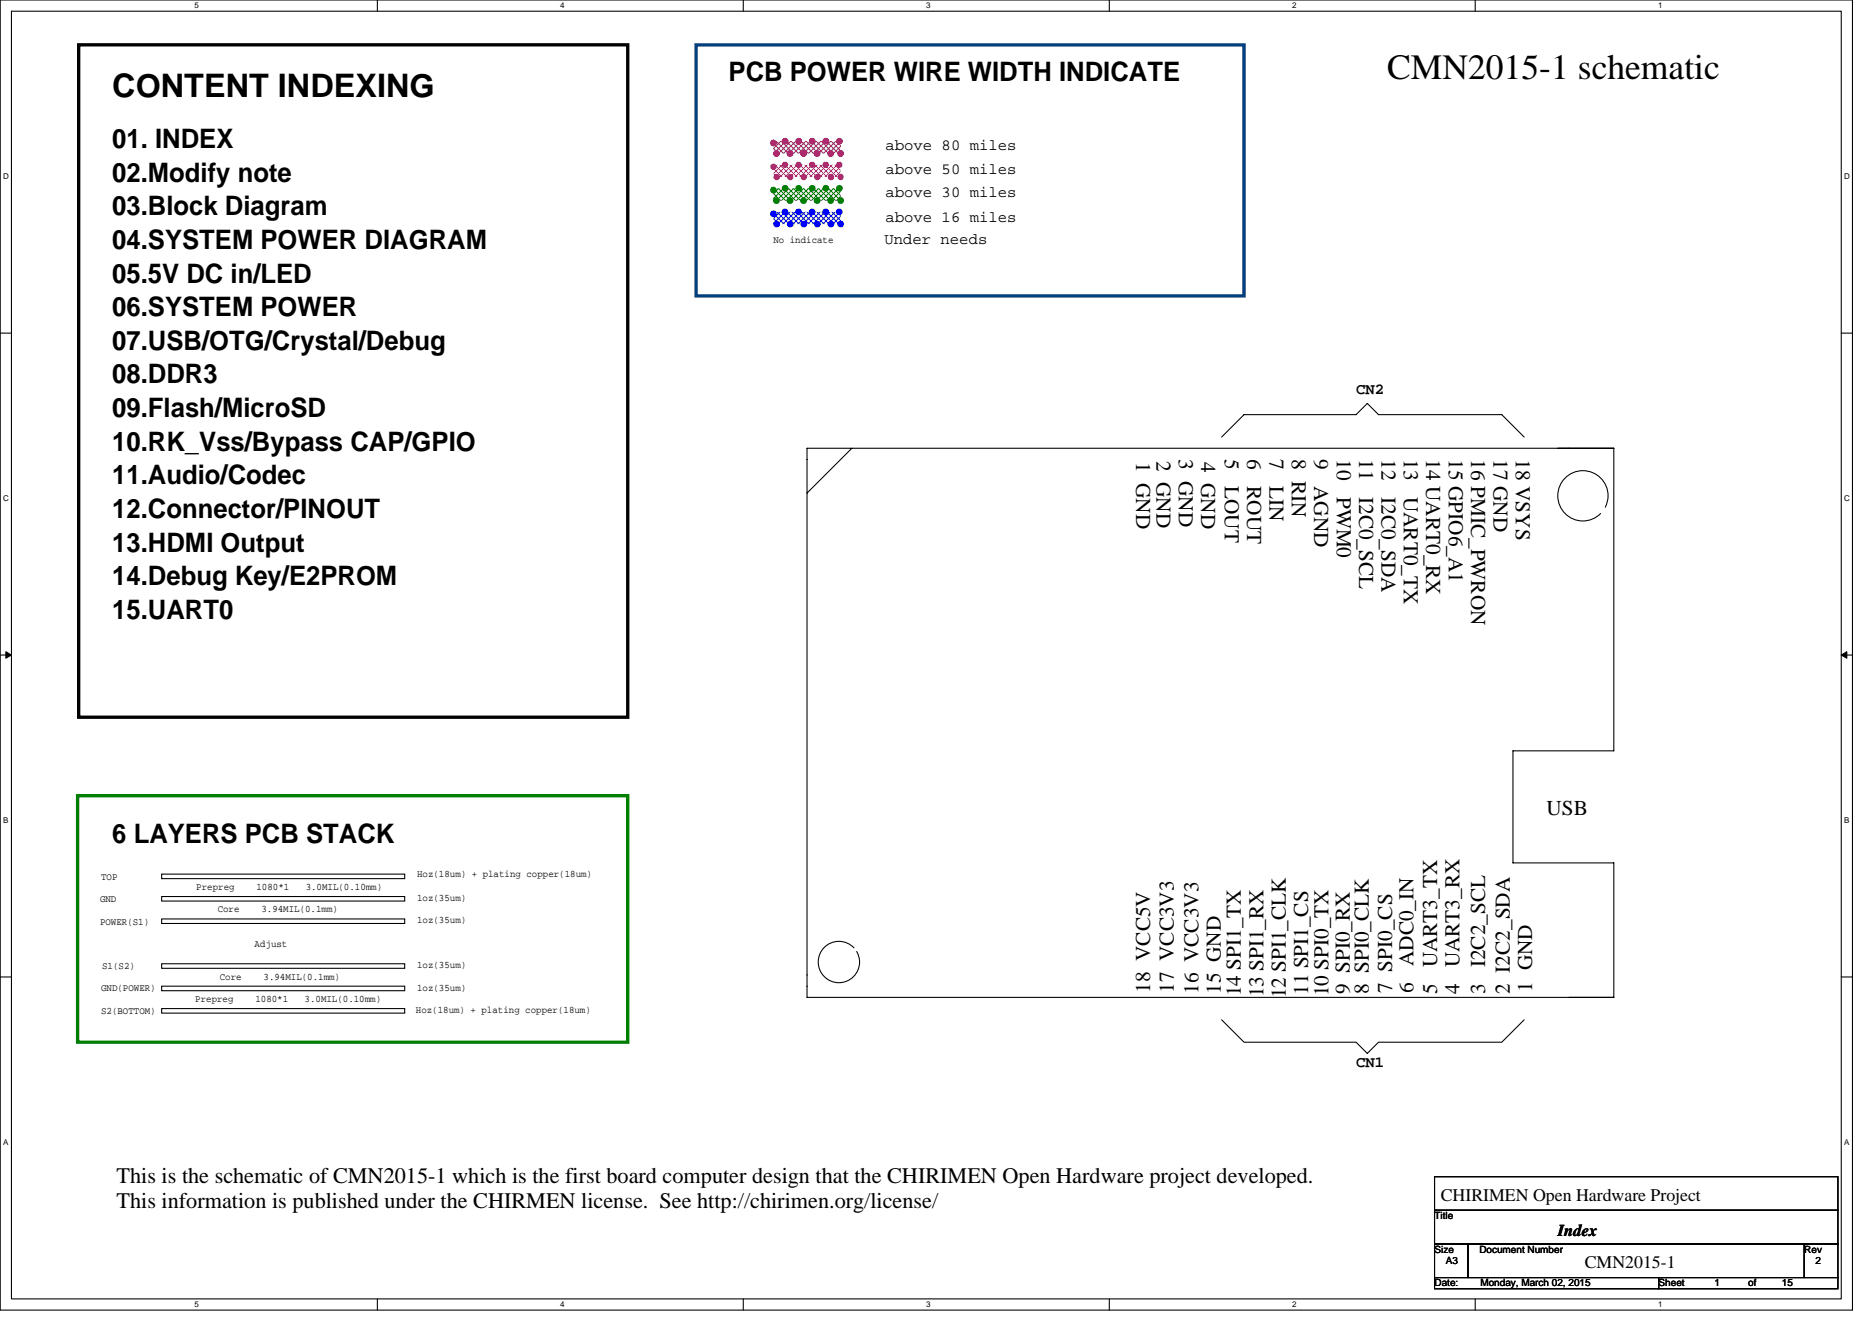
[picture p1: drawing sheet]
<svg xmlns="http://www.w3.org/2000/svg" width="297mm" height="210mm" viewBox="0 0 297 210" stroke-linecap="round" stroke-linejoin="round" font-family="sans-serif">
<defs><g id="words">
<text font-size="5.6" x="220.1" y="12.6">CMN2015-1 schematic</text>
<text font-size="5.1" x="17.8" y="15.4">CONTENT INDEXING</text>
<g font-size="4.3">
<text x="115.6" y="12.8">PCB POWER WIRE WIDTH INDICATE</text>
<text x="17.8" y="23.5">01. INDEX</text>
<text x="17.8" y="28.8">02.Modify note</text>
<text x="17.8" y="34.2">03.Block Diagram</text>
<text x="17.8" y="39.5">04.SYSTEM POWER DIAGRAM</text>
<text x="17.8" y="44.8">05.5V DC in/LED</text>
<text x="17.8" y="50.2">06.SYSTEM POWER</text>
<text x="17.8" y="55.5">07.USB/OTG/Crystal/Debug</text>
<text x="17.8" y="60.8">08.DDR3</text>
<text x="17.8" y="66.2">09.Flash/MicroSD</text>
<text x="17.8" y="71.5">10.RK_Vss/Bypass CAP/GPIO</text>
<text x="17.8" y="76.8">11.Audio/Codec</text>
<text x="17.8" y="82.2">12.Connector/PINOUT</text>
<text x="17.8" y="87.5">13.HDMI Output</text>
<text x="17.8" y="92.8">14.Debug Key/E2PROM</text>
<text x="17.8" y="98.2">15.UART0</text>
<text x="17.8" y="133.7">6 LAYERS PCB STACK</text>
</g>
<g font-size="3.5">
<text x="18.5" y="187.7">This is the schematic of CMN2015-1 which is the first board computer design that the CHIRIMEN Open Hardware project developed.</text>
<text x="18.5" y="191.7">This information is published under the CHIRMEN license. See http://chirimen.org/license/</text>
</g>
<g font-size="3.4">
<text x="180.3" y="73.3" transform="rotate(90 180.3 73.3)">1 GND</text>
<text x="183.5" y="73.1" transform="rotate(90 183.5 73.1)">2 GND</text>
<text x="187" y="72.9" transform="rotate(90 187 72.9)">3 GND</text>
<text x="190.6" y="73.3" transform="rotate(90 190.6 73.3)">4 GND</text>
<text x="194.3" y="72.9" transform="rotate(90 194.3 72.9)">5</text>
<text x="194.3" y="77.1" transform="rotate(90 194.3 77.1)">LOUT</text>
<text x="197.9" y="72.9" transform="rotate(90 197.9 72.9)">6</text>
<text x="197.9" y="77.1" transform="rotate(90 197.9 77.1)">ROUT</text>
<text x="201.4" y="72.9" transform="rotate(90 201.4 72.9)">7</text>
<text x="201.4" y="77.1" transform="rotate(90 201.4 77.1)">LIN</text>
<text x="205" y="72.9" transform="rotate(90 205 72.9)">8 RIN</text>
<text x="208.6" y="72.9" transform="rotate(90 208.6 72.9)">9</text>
<text x="208.6" y="77.1" transform="rotate(90 208.6 77.1)">AGND</text>
<text x="212.1" y="72.9" transform="rotate(90 212.1 72.9)">10</text>
<text x="215.7" y="72.9" transform="rotate(90 215.7 72.9)">11</text>
<text x="219.2" y="72.9" transform="rotate(90 219.2 72.9)">12</text>
<text x="222.8" y="72.9" transform="rotate(90 222.8 72.9)">13</text>
<text x="226.3" y="72.9" transform="rotate(90 226.3 72.9)">14 UART0_RX</text>
<text x="229.9" y="72.9" transform="rotate(90 229.9 72.9)">15 GPIO6_A1</text>
<text x="233.4" y="72.9" transform="rotate(90 233.4 72.9)">16 PMIC_PWRON</text>
<text x="237" y="72.9" transform="rotate(90 237 72.9)">17 GND</text>
<text x="240.5" y="72.9" transform="rotate(90 240.5 72.9)">18 VSYS</text>
<text x="212.1" y="78.8" transform="rotate(90 212.1 78.8)">PWM0</text>
<text x="215.7" y="78.8" transform="rotate(90 215.7 78.8)">I2C0_SCL</text>
<text x="219.2" y="78.8" transform="rotate(90 219.2 78.8)">I2C0_SDA</text>
<text x="222.8" y="78.8" transform="rotate(90 222.8 78.8)">UART0_TX</text>
<text x="245.4" y="129.2">USB</text>
<text x="224.3" y="153.3" transform="rotate(-90 224.3 153.3)">ADC0_IN</text>
<text x="228" y="153.5" transform="rotate(-90 228 153.5)">UART3_TX</text>
<text x="231.6" y="153.5" transform="rotate(-90 231.6 153.5)">UART3_RX</text>
<text x="235.7" y="153.5" transform="rotate(-90 235.7 153.5)">I2C2_SCL</text>
<text x="182.5" y="157.5" transform="rotate(-90 182.5 157.5)">18 VCC5V</text>
<text x="186.2" y="157.5" transform="rotate(-90 186.2 157.5)">17 VCC3V3</text>
<text x="190.2" y="157.7" transform="rotate(-90 190.2 157.7)">16 VCC3V3</text>
<text x="193.7" y="157.7" transform="rotate(-90 193.7 157.7)">15 GND</text>
<text x="196.9" y="158.1" transform="rotate(-90 196.9 158.1)">14 SPI1_TX</text>
<text x="200.5" y="158.2" transform="rotate(-90 200.5 158.2)">13 SPI1_RX</text>
<text x="204" y="158.4" transform="rotate(-90 204 158.4)">12 SPI1_CLK</text>
<text x="207.6" y="157.9" transform="rotate(-90 207.6 157.9)">11 SPI1_CS</text>
<text x="210.8" y="158.1" transform="rotate(-90 210.8 158.1)">10 SPI0_TX</text>
<text x="214.2" y="157.7" transform="rotate(-90 214.2 157.7)">9 SPI0_RX</text>
<text x="217.2" y="157.7" transform="rotate(-90 217.2 157.7)">8 SPI0_CLK</text>
<text x="220.9" y="157.5" transform="rotate(-90 220.9 157.5)">7 SPI0_CS</text>
<text x="224.3" y="157.5" transform="rotate(-90 224.3 157.5)">6</text>
<text x="228" y="157.7" transform="rotate(-90 228 157.7)">5</text>
<text x="231.6" y="157.7" transform="rotate(-90 231.6 157.7)">4</text>
<text x="235.7" y="157.7" transform="rotate(-90 235.7 157.7)">3</text>
<text x="239.6" y="157.7" transform="rotate(-90 239.6 157.7)">2 I2C2_SDA</text>
<text x="243.1" y="157.4" transform="rotate(-90 243.1 157.4)">1 GND</text>
</g>
<g font-size="2.8">
<text x="228.6" y="190.5">CHIRIMEN Open Hardware Project</text>
<text x="251.5" y="201.1">CMN2015-1</text>
</g>
<text font-size="2.6" x="247.2" y="196.2">Index</text>
<g font-size="2.5">
<text x="140.5" y="23.8">above 80 miles</text>
<text x="140.5" y="27.6">above 50 miles</text>
<text x="140.5" y="35.2">above 16 miles</text>
<text x="140.5" y="31.3">above 30 miles</text>
<text x="140.3" y="38.8">Under needs</text>
<text x="215.2" y="62.5">CN2</text>
<text x="215.2" y="169.2">CN1</text>
</g>
<g font-size="1.6">
<text x="122.7" y="38.6">No indicate</text>
<text x="15.9" y="143.1">GND</text>
<text x="16" y="139.6">TOP</text>
<text x="31.2" y="141.2">Prepreg</text>
<text x="40.7" y="141.2">1080*1</text>
<text x="48.5" y="141.2">3.0MIL(0.10mm)</text>
<text x="66.2" y="139.2">Hoz(18um) + plating copper(18um)</text>
<text x="66.2" y="143">1oz(35um)</text>
<text x="15.9" y="146.7">POWER(S1)</text>
<text x="34.5" y="144.7">Core</text>
<text x="41.5" y="144.7">3.94MIL(0.1mm)</text>
<text x="66.2" y="146.5">1oz(35um)</text>
<text x="16.2" y="153.8">S1(S2)</text>
<text x="34.9" y="155.4">Core</text>
<text x="40.4" y="150.2">Adjust</text>
<text x="41.8" y="155.4">3.94MIL(0.1mm)</text>
<text x="66.2" y="153.6">1oz(35um)</text>
<text x="16" y="157.2">GND(POWER)</text>
<text x="16" y="160.9">S2(BOTTOM)</text>
<text x="31" y="159">Prepreg</text>
<text x="40.5" y="159">1080*1</text>
<text x="48.3" y="159">3.0MIL(0.10mm)</text>
<text x="66" y="160.7">Hoz(18um) + plating copper(18um)</text>
<text x="66.2" y="157.2">1oz(35um)</text>
<text x="227.6" y="193.4">Title</text>
<text x="227.6" y="198.8">Size</text>
<text x="229.4" y="200.6">A3</text>
<text x="234.7" y="198.8">Document Number</text>
<text x="286.3" y="198.8">Rev</text>
<text x="288.1" y="200.6">2</text>
<text x="227.6" y="204.1">Date:</text>
<text x="234.9" y="204.1">Monday, March 02, 2015</text>
<text x="263.2" y="204.1">Sheet</text>
<text x="272.1" y="204.1">1</text>
<text x="277.4" y="204.1">of</text>
<text x="282.7" y="204.1">15</text>
</g>
<g font-size="1.3">
<text x="30.8" y="1.3">5</text>
<text x="88.9" y="1.3">4</text>
<text x="147" y="1.3">3</text>
<text x="205" y="1.3">2</text>
<text x="263.1" y="1.3">1</text>
<text x=".5" y="28.4">D</text>
<text x="292.6" y="28.4">D</text>
<text x=".5" y="79.5">C</text>
<text x="292.6" y="79.5">C</text>
<text x=".5" y="130.6">B</text>
<text x="292.6" y="130.6">B</text>
<text x=".5" y="181.7">A</text>
<text x="292.6" y="181.7">A</text>
<text x="30.8" y="207.4">5</text>
<text x="88.9" y="207.4">4</text>
<text x="147" y="207.4">3</text>
<text x="205" y="207.4">2</text>
<text x="263.1" y="207.4">1</text>
</g>
</g></defs>
<path d="M0 0h293.9v207.9h-293.9zM1.8 1.8h290.4v204.3h-290.4z" fill="none" stroke="#000" stroke-width=".17"/>
<g fill="#fff">
<path d="M30.8 .2h.7v1.4h-.7z"/>
<path d="M30.8 206.3h.7v1.4h-.7z"/>
</g>
<path d="M59.9 0v1.8M59.9 206.1v1.8" fill="none" stroke="#000" stroke-width=".17"/>
<g fill="#fff">
<path d="M88.9 .2h.7v1.4h-.7z"/>
<path d="M88.9 206.3h.7v1.4h-.7z"/>
</g>
<path d="M117.9 0v1.8M117.9 206.1v1.8" fill="none" stroke="#000" stroke-width=".17"/>
<g fill="#fff">
<path d="M147 .2h.7v1.4h-.7z"/>
<path d="M147 206.3h.7v1.4h-.7z"/>
</g>
<path d="M176 0v1.8M176 206.1v1.8" fill="none" stroke="#000" stroke-width=".17"/>
<g fill="#fff">
<path d="M205 .2h.7v1.4h-.7z"/>
<path d="M205 206.3h.7v1.4h-.7z"/>
</g>
<path d="M234.1 0v1.8M234.1 206.1v1.8" fill="none" stroke="#000" stroke-width=".17"/>
<g fill="#fff">
<path d="M263.1 .2h.7v1.4h-.7z"/>
<path d="M263.1 206.3h.7v1.4h-.7z"/>
<path d="M.5 27.3h.9v1.4h-.9z"/>
<path d="M292.6 27.3h.9v1.4h-.9z"/>
<path d="M.5 78.4h.9v1.4h-.9z"/>
<path d="M292.6 78.4h.9v1.4h-.9z"/>
</g>
<path d="M0 52.9h1.8M292.2 52.9h1.7" fill="none" stroke="#000" stroke-width=".17"/>
<g fill="#fff">
<path d="M.5 129.5h.8v1.4h-.8z"/>
<path d="M292.6 129.5h.9v1.4h-.9z"/>
</g>
<path d="M0 103.9h1.8M292.2 103.9h1.7" fill="none" stroke="#000" stroke-width=".17"/>
<path d="M.9 103.4l.9 .5-.9 .5zM292.2 103.9l.8-.5v1z" fill="#000" stroke="#000" stroke-width=".16"/>
<g fill="#fff">
<path d="M.5 180.5h.8v1.4h-.8z"/>
<path d="M292.6 180.5h.9v1.4h-.9z"/>
</g>
<g fill="none" stroke="#000" stroke-width=".17">
<path d="M128.1 71.1h128v48h-16v17.8h16v21.3h-128zM135.2 71.1l-7.1 7.1M193.8 69.3l3.6-3.5h17.8l1.8-1.8 1.7 1.8h19.6l3.5 3.5M254.7 80.5a4 4 0 0 0-3.3-5.8 4 4 0 0 0-3.9 5.3 4 4 0 0 0 6.5 1.5M25.7 138.7h38.5v.7h-38.5zM0 155h1.8M25.7 142.2h38.5v.8h-38.5zM25.7 145.8h38.5v.7h-38.5zM25.7 152.9h38.5v.7h-38.5zM25.7 156.5h38.5v.7h-38.5zM135.5 150.4a3.3 3.3 0 0 0-5.5 1 3.3 3.3 0 0 0 3.4 4.5 3.3 3.3 0 0 0 2.5-4.9M292.2 155h1.7"/>
<path d="M25.7 160h38.5v.7h-38.5zM193.8 161.8l3.6 3.6h17.8l1.8 1.7 1.7-1.7h19.6l3.5-3.6M227.6 186.7h64v5.3h-64zM227.6 192h64v5.4h-64zM227.6 197.4h5.4v5.3h-5.4zM233 197.4h53.3v5.3h-53.3zM286.3 197.4h5.3v5.3h-5.3zM227.6 202.7h35.6v1.8h-35.6zM263.2 202.7h28.4v1.8h-28.4z"/>
</g>
<path d="M12.5 7.1h87.1v106.7h-87.1z" fill="none" stroke="#000" stroke-width=".53"/>
<path d="M122.7 22.4h10.7v2h-10.7z" fill-rule="evenodd" fill="#f00" stroke="#f00" stroke-width="1.1" stroke-dasharray="0 2.1"/>
<path d="M122.7 26.1h10.7v2h-10.7z" fill-rule="evenodd" fill="#f0f" stroke="#f0f" stroke-width="1.1" stroke-dasharray="0 2.1"/>
<path d="M122.7 33.6h10.7v2h-10.7z" fill-rule="evenodd" fill="#00f" stroke="#00f" stroke-width="1.1" stroke-dasharray="0 2.1"/>
<path d="M122.7 29.9h10.7v1.9h-10.7z" fill-rule="evenodd" fill="#008000" stroke="#008000" stroke-width="1.1" stroke-dasharray="0 2.1"/>
<path d="M110.4 7.1h87v39.8h-87z" fill="none" stroke="#004080" stroke-width=".53"/>
<path d="M12.3 126.2h87.3v39.2h-87.3z" fill="none" stroke="#008000" stroke-width=".53"/>
<use href="#words"/>
</svg>
